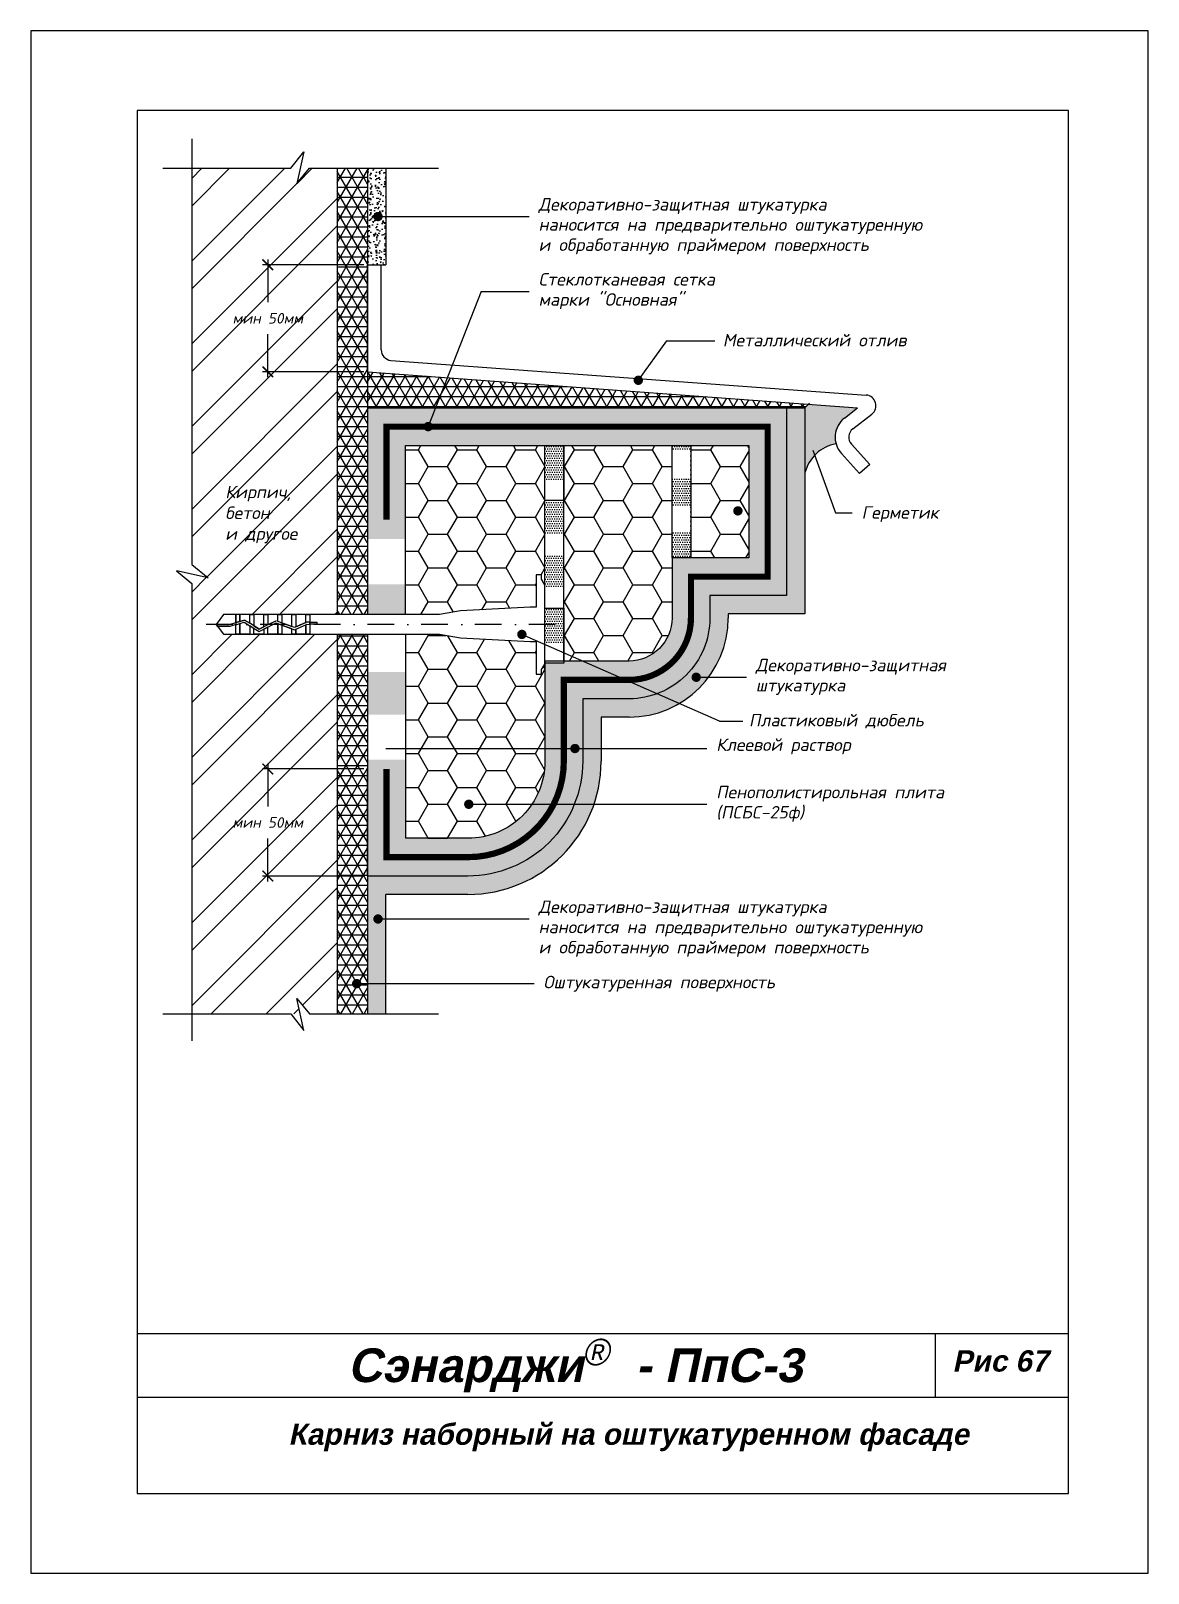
# Model space of a CAD drawing. Header units: inches. Extents: x 47 to 4151, y -1120 to 1902.
# Drawn here: x 1312.3 to 1522.3, y -418.8 to -128.8 of the extents above; entities that cross this region are included whole.
import ezdxf

# ---------------------------------------------------------------- set-up
doc = ezdxf.new("R2010")
doc.units = ezdxf.units.IN
doc.header["$LTSCALE"] = 10
doc.header["$MEASUREMENT"] = 0
doc.linetypes.add('DASHDOT', pattern=[1, 0.5, -0.25, 0, -0.25])
doc.linetypes.add('HIDDEN', pattern=[0.375, 0.25, -0.125])
doc.layers.add('dim', color=160, linetype='Continuous', lineweight=15)
doc.layers.add('Layer1', color=108, linetype='Continuous', lineweight=30)
for name, color, linetype in [('DUBEL', 142, 'Continuous'), ('hatch', 240, 'Continuous'), ('ndp', 242, 'Continuous'), ('ramka', 248, 'Continuous')]:
    doc.layers.add(name, color=color, linetype=linetype)
doc.layers.add('list', color=5, linetype='Continuous', plot=False)
doc.styles.add('ndp', font='ARIALBD.TTF', dxfattribs={"oblique": 12})
doc.styles.add('style2', font='romans.shx', dxfattribs={"oblique": 12})
doc.dimstyles.new('1', dxfattribs={"dimtxt": 2, "dimasz": 2, "dimexe": 1, "dimexo": 0.7, "dimgap": 2, "dimtad": 0, "dimtih": 1, "dimtoh": 1, "dimdec": 4, "dimzin": 0, "dimdsep": 46, "dimtxsty": 'style2', "dimblk": 'ARCHTICK', "dimcen": 1.5, "dimdle": 1, "dimadec": 0, "dimazin": 0, "dimtfac": 1, "dimtdec": 4, "dimtofl": 0, "dimtmove": 0, "dimatfit": 2, "dimldrblk": 'DOTSMALL', "dimfxl": 1, "dimtolj": 1, "dimtzin": 0, "dimarcsym": 0})
pattern_1 = [(50, (1064.4345, 192.433), (2.1035444, -0.1840363), [0.219956, -2.419518]), (355, (1064.4345, 192.433), (-0.406923, 2.205991), [0.175965, -1.9356146]), (100.4514, (1064.6098, 192.4176), (1.696623, 2.0219534), [0.186934, -2.056274]), (46.1842, (1064.4345, 193.0195), (3.129951, -0.485426), [0.329934, -3.629277]), (96.6356, (1064.6953, 192.979), (2.741131, 2.856844), [0.280401, -3.08441]), (351.1842, (1064.4345, 193.0195), (2.74113, 2.856846), [0.263947, -2.903422]), (21, (1064.7278, 192.8728), (1.750579, -1.1807803), [0.219956, -2.419518]), (326, (1064.7278, 192.8728), (0.713583, 2.126683), [0.175965, -1.9356146]), (71.4514, (1064.8736, 192.7744), (2.4641624, 0.945901), [0.186934, -2.056274]), (37.5, (1064.4345, 192.4329), (0.0356618, 0.97629425), [0, -1.9121526, 0, -1.964942, 0, -1.9429465]), (7.5, (1064.4345, 192.4329), (0.771517, 1.1567107), [0, -1.1203103, 0, -1.8681614, 0, -0.7405192]), (327.5, (1063.7805, 192.4329), (1.5655674, -0.0661478), [0, -0.7331874, 0, -2.2875445, 0, -3.0353956]), (317.5, (1063.4872, 192.4329), (1.710339, 0.2935828), [0, -0.9531436, 0, -1.5191642, 0, -2.1555708])]
pattern_2 = [(0, (820.61083, 192.43293), (0.21875, 0.4375), [0, -0.4375])]

msp = doc.modelspace()

# ---------------------------------------------------------------- texts
at = {"layer": 'ndp', "oblique": 12}
for s, height, style, p in [('Декоративно-защитная штукатурка', 2.34619952, 'style2', (1407.76403, -162.610599)), ('наносится на предварительно оштукатуренную', 2.34619952, 'style2', (1407.76403, -166.409208)), ('и обработанную праймером поверхность', 2.34619952, 'style2', (1407.76403, -170.207816)), ('Стеклотканевая сетка', 2.34619952, 'style2', (1407.76403, -176.711224)), ('марки "Основная"', 2.34619952, 'style2', (1407.76403, -180.509833)), ('Металлический отлив', 2.34619952, 'style2', (1442.396653, -188.154426)), ('Кирпич,', 2.3461995, 'style2', (1348.869833, -216.702501)), ('бетон', 2.3461995, 'style2', (1348.869833, -220.618641)), ('Герметик', 2.3461995, 'style2', (1468.47789, -220.552786)), ('и другое', 2.3461995, 'style2', (1348.869833, -224.53478)), ('Декоративно-защитная', 2.34619952, 'style2', (1448.585465, -249.245295)), ('штукатурка', 2.3461995, 'style2', (1448.585465, -253.043904)), ('Пластиковый дюбель', 2.34619952, 'style2', (1447.313584, -259.606132)), ('Клеевой раствор', 2.34619952, 'style2', (1441.147332, -264.21625)), ('Пенополистирольная плита', 2.34619952, 'style2', (1441.147332, -273.123671)), ('(ПСБС-25ф)', 2.3461995, 'style2', (1441.147332, -276.922279)), ('Декоративно-защитная штукатурка', 2.34619952, 'style2', (1407.76403, -294.694672)), ('наносится на предварительно оштукатуренную', 2.34619952, 'style2', (1407.76403, -298.493281)), ('и обработанную праймером поверхность', 2.34619952, 'style2', (1407.76403, -302.29189)), ('Оштукатуренная поверхность', 2.34619952, 'style2', (1408.672583, -308.845201)), ('Сэнарджи    - ПпС-3', 6.33260053, 'ndp', (1371.916793, -382.897735)), ('Рис 67', 4, 'ndp', (1485.543503, -380.920021)), ('Карниз наборный на оштукатуренном фасаде', 4, 'ndp', (1360.738898, -394.68848))]:
    msp.add_text(s, height=height, dxfattribs=dict(at, style=style)).set_placement(p)
at = {"layer": 'ndp', "insert": (1415.979596, -374.75865), "char_height": 5, "attachment_point": 1, "style": 'style2'}
msp.add_mtext('{\\fCentury Gothic|b0|i0|c204|p32;®}', dxfattribs=at)

# ---------------------------------------------------------------- blocks, each defined once
blk = doc.blocks.new('_ArchTick')
at = {"layer": 'DUBEL', "color": 0, "const_width": 0.15}
blk.add_lwpolyline([(-0.5, -0.5), (0.5, 0.5)], dxfattribs=at)
blk = doc.blocks.new('*D132')
at = {"layer": 'Defpoints', "color": 0}
for p in [(1375.63, -267.61), (1356.88, -287.74), (1375.63, -287.74)]:
    blk.add_point(p, dxfattribs=at)
at = {"layer": 'dim', "color": 0, "lineweight": -2}
for p, q in [((1356.88, -266.61), (1356.88, -274.66)), ((1374.93, -267.61), (1355.88, -267.61)), ((1356.88, -288.74), (1356.88, -280.68)), ((1374.93, -287.74), (1355.88, -287.74))]:
    blk.add_line(p, q, dxfattribs=at)
at = {"layer": 'dim', "color": 0, "lineweight": -2, "xscale": 2, "yscale": 2, "zscale": 2}
for p, rotation in [((1356.88, -267.61), 90), ((1356.88, -287.74), 270)]:
    blk.add_blockref('_ArchTick', p, dxfattribs=dict(at, rotation=rotation))
at = {"layer": 'dim', "color": 0, "insert": (1356.88, -277.67), "char_height": 2, "attachment_point": 5, "style": 'style2'}
blk.add_mtext('\\A1;{\\fRomanS|b0|i0|c204|p2;мин 50мм}', dxfattribs=at)
blk = doc.blocks.new('_DotSmall')
at = {"layer": 'DUBEL', "color": 0, "const_width": 0.5}
blk.add_lwpolyline([(-0.0625, 0, 1), (0.0625, 0, 1)], format="xyb", close=True, dxfattribs=at)
blk = doc.blocks.new('*D133')
at = {"layer": 'Defpoints', "color": 0}
for p in [(1375.63, -172.8), (1356.88, -192.94), (1375.63, -192.94)]:
    blk.add_point(p, dxfattribs=at)
at = {"layer": 'dim', "color": 0, "lineweight": -2}
for p, q in [((1374.93, -172.8), (1355.88, -172.8)), ((1356.88, -171.8), (1356.88, -179.86)), ((1356.88, -193.94), (1356.88, -185.88)), ((1374.93, -192.94), (1355.88, -192.94))]:
    blk.add_line(p, q, dxfattribs=at)
at = {"layer": 'dim', "color": 0, "lineweight": -2, "xscale": 2, "yscale": 2, "zscale": 2}
for p, rotation in [((1356.88, -172.8), 90), ((1356.88, -192.94), 270)]:
    blk.add_blockref('_ArchTick', p, dxfattribs=dict(at, rotation=rotation))
at = {"layer": 'dim', "color": 0, "insert": (1356.88, -182.87), "char_height": 2, "attachment_point": 5, "style": 'style2'}
blk.add_mtext('\\A1;{\\fRomanS|b0|i0|c204|p2;мин 50мм}', dxfattribs=at)

# ---------------------------------------------------------------- dimensions: what is measured, and where the dimension line sits
at = {"layer": 'dim'}
for base, p1, p2, picture, middle in [((1356.880518, -192.935178), (1375.632997, -172.800414), (1375.632997, -192.935178), '*D133', (1356.880518, -182.867796)), ((1356.880518, -287.740838), (1375.632997, -267.606074), (1375.632997, -287.740838), '*D132', (1356.880518, -277.673456))]:
    dim = msp.add_linear_dim(base=base, p1=p1, p2=p2, angle=270, text='{\\fRomanS|b0|i0|c204|p2;мин 50мм}', dimstyle='1', dxfattribs=at)
    dim.commit()
    dim.dimension.update_dxf_attribs({"geometry": picture, "text_midpoint": middle})

# ---------------------------------------------------------------- hatches: boundary and pattern name
at = {"layer": 'hatch'}
h = msp.add_hatch(dxfattribs=at)
h.set_pattern_fill('ANSI32', color=256, scale=29.327494, style=0)
h.set_pattern_definition([(45, (820.611, 192.433), (-7.77663, 7.77663), []), (45, (825.795, 192.433), (-7.77663, 7.77663), [])])
h.paths.add_polyline_path([(1369.934687, -154.668795), (1364.720838, -154.668795), (1362.348856, -157.555133), (1362.979974, -154.668795), (1342.572839, -154.668795), (1342.572839, -229.193062), (1345.687513, -231.647795), (1342.572839, -230.966751), (1342.572839, -313.659614), (1361.206285, -313.659614), (1362.979974, -313.659614), (1362.348856, -310.773276), (1364.720838, -313.659614), (1369.934687, -313.659614), (1369.934687, -242.295117), (1364.780228, -242.295117), (1364.001005, -242.295117), (1361.37378, -242.295117), (1358.746554, -242.295117), (1356.898552, -242.295117), (1354.271326, -242.295117), (1350.864877, -242.295117), (1348.538127, -242.295117), (1347.19542, -240.432269), (1348.538127, -238.569421), (1350.864877, -238.569421), (1351.644101, -238.569421), (1354.271326, -238.569421), (1356.898552, -238.569421), (1359.525777, -238.569421), (1362.153003, -238.569421), (1364.780228, -238.569421), (1369.934687, -238.569421)])
h.paths.add_polyline_path([(1348.597691, -276.164257), (1365.163345, -276.164257), (1365.163345, -279.182654), (1348.597691, -279.182654)], flags=24)
h.paths.add_polyline_path([(1348.597691, -181.358597), (1365.163345, -181.358597), (1365.163345, -184.376994), (1348.597691, -184.376994)], flags=24)
h.paths.add_polyline_path([(1348.43927, -225.778721), (1365.477147, -226.028071), (1366.225198, -222.508772), (1349.18732, -222.259422)], flags=24)
h.paths.add_polyline_path([(1348.605503, -221.080515), (1360.839258, -221.329865), (1361.587308, -217.810566), (1349.353553, -217.561216)], flags=24)
h.paths.add_polyline_path([(1348.202195, -218.100401), (1362.726287, -218.432868), (1363.723687, -213.740469), (1349.199595, -213.408002)], flags=24)
h = msp.add_hatch(dxfattribs=at)
h.set_pattern_fill('NET3', color=256, scale=15, style=0)
h.set_pattern_definition([(0, (820.6108, 192.433), (0, 1.875), []), (60, (820.6108, 192.433), (-1.6237976, 0.9375), []), (120, (820.6108, 192.433), (-1.6237976, -0.9375), [])])
h.paths.add_polyline_path([(1375.632997, -154.668795), (1369.934687, -154.668795), (1369.934687, -238.569421), (1375.632997, -238.569421), (1375.632997, -234.801684), (1375.632997, -223.866887), (1375.632997, -199.690864)])
h.paths.add_polyline_path([(1375.632997, -242.295117), (1369.934687, -242.295117), (1369.934687, -313.659614), (1375.632997, -313.659614)])
h = msp.add_hatch(dxfattribs=at)
h.set_pattern_fill('AR-CONC', color=256, scale=0.293275, style=0)
h.set_pattern_definition(pattern_1)
h.paths.add_polyline_path([(1379.088452, -163.734604), (1378.026331, -163.734604, -1), (1377.146506, -163.734604, -1), (1378.026331, -163.734604), (1379.088452, -163.734604), (1379.088452, -154.668795), (1375.632997, -154.668795), (1375.632997, -172.800414), (1379.088452, -172.800414)])
h = msp.add_hatch(dxfattribs=at)
h.set_pattern_fill('NET3', color=256, scale=15, style=0)
h.set_pattern_definition([(0, (1064.4345, 192.433), (0, 1.875), []), (60, (1064.4345, 192.433), (-1.6237976, 0.9375), []), (120, (1064.4345, 192.433), (-1.6237976, -0.9375), [])])
h.paths.add_polyline_path([(1375.632997, -192.935178), (1375.632997, -199.690864), (1454.385879, -199.690864), (1457.841334, -199.690864), (1458.505285, -199.034376)])
h = msp.add_hatch(dxfattribs=at)
h.set_pattern_fill('AR-CONC', color=256, scale=0.293275, style=0)
h.set_pattern_definition(pattern_1)
h.paths.add_polyline_path([(1457.841334, -225.28), (1454.385879, -223.58044), (1454.385879, -235.010344), (1439.957208, -235.010344), (1439.957208, -239.229457, -0.4142135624), (1424.775477, -254.411188), (1416.061248, -254.411188), (1416.061248, -263.765133), (1419.516703, -263.765133), (1419.516703, -257.866643), (1424.775477, -257.866643, 0.2368190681), (1439.716982, -250.369301), (1437.838369, -250.369301, -1), (1436.958544, -250.369301, -1), (1437.838369, -250.369301), (1439.716982, -250.369301, 0.1615476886), (1443.412662, -239.229457), (1443.412662, -238.465799), (1457.841334, -238.465799)])
h.paths.add_polyline_path([(1457.841334, -199.690864), (1454.385879, -199.690864), (1454.385879, -223.58044), (1457.841334, -225.28)])
h.paths.add_polyline_path([(1419.516703, -266.174059), (1419.516703, -263.765133), (1416.061248, -263.765133), (1416.061248, -266.174059, -0.0962203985), (1414.493035, -274.247676), (1418.178406, -274.247676, 0.0823192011)])
h.paths.add_polyline_path([(1418.178406, -274.247676), (1414.493035, -274.247676, -0.3058050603), (1394.494469, -287.740838), (1375.632997, -287.740838), (1375.632997, -313.659614), (1379.088452, -313.659614), (1379.088452, -295.818678), (1378.026331, -295.818678, -1), (1377.146506, -295.818678, -1), (1378.026331, -295.818678), (1379.088452, -295.818678), (1379.088452, -291.196293), (1394.494469, -291.196293, 0.3209506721)])
h = msp.add_hatch(dxfattribs=at)
h.set_pattern_fill('DOTS', color=256, scale=7, style=0)
h.set_pattern_definition(pattern_2)
h.paths.add_polyline_path([(1388.401483, -199.690864), (1375.632997, -199.690864), (1375.632997, -224.379152), (1382.731597, -224.379152), (1382.731597, -206.789465), (1447.287278, -206.789465), (1447.287278, -227.911743), (1432.858607, -227.911743), (1432.858607, -239.229457, -0.4142135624), (1424.775477, -247.312587), (1416.005728, -247.312587), (1424.079339, -250.861887), (1424.775477, -250.861887, 0.4142135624), (1436.407907, -239.229457), (1436.407907, -231.461044), (1450.836578, -231.461044), (1450.836578, -203.240165), (1387.453257, -203.240165, -1), (1386.573432, -203.240165, -0.5281359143), (1387.173576, -202.830471)])
h.paths.add_polyline_path([(1439.957208, -239.229457), (1439.957208, -235.010344), (1454.385879, -235.010344), (1454.385879, -199.690864), (1388.401483, -199.690864), (1387.173576, -202.830471, -0.3087841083), (1387.453257, -203.240165), (1450.836578, -203.240165), (1450.836578, -231.461044), (1436.407907, -231.461044), (1436.407907, -239.229457, -0.4142135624), (1424.775477, -250.861887), (1424.079339, -250.861887), (1430.02378, -253.475167, 0.3142224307)])
h.paths.add_polyline_path([(1416.061248, -254.411188), (1424.775477, -254.411188, 0.088475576), (1430.02378, -253.475167), (1424.079339, -250.861887), (1412.511947, -250.861887), (1412.511947, -263.765133), (1414.168337, -263.765133, -1), (1415.048162, -263.765133), (1416.061248, -263.765133)])
h.paths.add_polyline_path([(1412.511947, -250.861887), (1424.079339, -250.861887), (1416.005728, -247.312587), (1412.529577, -247.312587), (1412.529577, -247.703176), (1408.962647, -247.703176), (1408.962647, -247.876884), (1408.962647, -263.765133), (1412.511947, -263.765133)])
h.paths.add_polyline_path([(1416.061248, -266.174059), (1416.061248, -263.765133), (1415.048162, -263.765133, -1), (1414.168337, -263.765133), (1412.511947, -263.765133), (1412.511947, -266.174059, -0.1166847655), (1410.601804, -274.247676), (1414.493035, -274.247676, 0.0962203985)])
h.paths.add_polyline_path([(1412.511947, -266.174059), (1412.511947, -263.765133), (1408.962647, -263.765133), (1408.962647, -266.174059, -0.1490913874), (1406.500504, -274.247676), (1410.601804, -274.247676, 0.1166847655)])
h.paths.add_polyline_path([(1414.493035, -274.247676), (1406.500504, -274.247676, -0.2497016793), (1394.494469, -280.642237), (1382.731597, -280.642237), (1382.731597, -267.606074), (1382.731597, -265.883566), (1375.632997, -265.883566), (1375.632997, -287.740838), (1394.494469, -287.740838, 0.3058050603)])
h.paths.add_polyline_path([(1382.731597, -249.38181), (1375.632997, -249.38181), (1375.632997, -257.382662), (1382.731597, -257.382662)])
h.paths.add_polyline_path([(1382.731597, -232.880055), (1375.632997, -232.880055), (1375.632997, -238.569421), (1382.731597, -238.569421)], flags=17)
msp.add_hatch(color=256, dxfattribs=at).paths.add_polyline_path([(1465.272315, -201.618627), (1467.724407, -199.712881), (1458.505285, -199.034376), (1457.841334, -199.690864), (1457.841334, -211.957132, -0.3035028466), (1463.696233, -206.506274, -0.3083413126)])
h = msp.add_hatch(dxfattribs=at)
h.set_pattern_fill('HONEY', color=256, scale=29.327494, style=0)
h.set_pattern_definition([(0, (820.6108, 192.433), (5.498905, 3.174794), [3.665937, -7.331874]), (120, (820.6108, 192.433), (-5.498905, 3.174794), [3.665937, -7.331874]), (60, (820.6108, 192.433), (1e-08, 6.349589), [-7.331874, 3.665937])])
h.paths.add_polyline_path([(1408.962647, -247.876884), (1408.332937, -248.919054), (1408.332937, -249.760684), (1407.312074, -249.760684), (1407.312074, -243.652019), (1406.17598, -243.652019), (1393.119474, -242.970674), (1389.156825, -242.295117), (1382.731597, -242.295117), (1382.731597, -263.765133), (1408.962647, -263.765133)])
h.paths.add_polyline_path([(1408.962647, -266.174059), (1408.962647, -263.765133), (1382.731597, -263.765133), (1382.731597, -267.606074), (1382.731597, -280.642237), (1394.494469, -280.642237, 0.2497016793), (1406.500504, -274.247676), (1395.093632, -274.247676, -1), (1394.213808, -274.247676, -1), (1395.093632, -274.247676), (1406.500504, -274.247676, 0.1490913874)])
h.paths.add_polyline_path([(1408.962647, -206.789465), (1382.731597, -206.789465), (1382.731597, -238.569421), (1389.156825, -238.569421), (1393.119474, -237.893864), (1406.17598, -237.212519), (1407.312074, -237.212519), (1407.312074, -231.103854), (1408.332937, -231.103854), (1408.332937, -231.945484), (1408.962647, -232.987654)])
h.paths.add_polyline_path([(1432.858607, -227.911743), (1432.858607, -206.789465), (1412.529577, -206.789465), (1412.529577, -247.312587), (1424.775477, -247.312587, 0.4142135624), (1432.858607, -239.229457)])
h.paths.add_polyline_path([(1447.287278, -220.089005), (1445.627178, -219.272488, -0.794081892), (1444.792518, -219.078332, -1), (1445.672342, -219.078332, -0.1147763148), (1445.627178, -219.272488), (1447.287278, -220.089005), (1447.287278, -206.789465), (1436.425537, -206.789465), (1436.425537, -227.911743), (1447.287278, -227.911743)])
h = msp.add_hatch(dxfattribs=at)
h.set_pattern_fill('DOTS', color=256, scale=7, style=0)
h.set_pattern_definition(pattern_2)
h.paths.add_polyline_path([(1412.529577, -206.789465), (1408.962647, -206.789465), (1408.962647, -213.360016), (1412.529577, -213.360016)])
h.paths.add_polyline_path([(1412.529577, -217.11554), (1408.962647, -217.11554), (1408.962647, -223.295502), (1412.529577, -223.295502)])
h.paths.add_polyline_path([(1412.529577, -227.441615), (1408.962647, -227.441615), (1408.962647, -233.621577), (1412.529577, -233.621577)])
h.paths.add_polyline_path([(1412.529577, -237.377101), (1408.962647, -237.377101), (1408.962647, -243.947652), (1412.529577, -243.947652)])
h = msp.add_hatch(dxfattribs=at)
h.set_pattern_fill('DOTS', color=256, scale=7, style=0)
h.set_pattern_definition(pattern_2)
h.paths.add_polyline_path([(1436.425537, -206.789465), (1432.858607, -206.789465), (1432.858607, -207.699698), (1436.295498, -207.699698), (1436.295498, -218.025773), (1436.295498, -223.18881), (1432.858607, -223.18881), (1432.858607, -227.911743), (1436.425537, -227.911743)])
h.paths.add_polyline_path([(1436.295498, -212.862735), (1432.858607, -212.862735), (1432.858607, -218.025773), (1436.295498, -218.025773)], flags=16)

# ---------------------------------------------------------------- linework, layer by layer
at = {"layer": 'DUBEL', "linetype": 'DASHDOT'}
msp.add_line((1410.915444, -240.432269), (1342.882872, -240.432269), dxfattribs=at)
at = {"layer": 'DUBEL', "linetype": 'HIDDEN', "const_width": 1.17}
msp.add_lwpolyline([(1379.182297, -220.739508), (1379.182297, -203.240165), (1450.836578, -203.240165), (1450.836578, -231.461044), (1436.407907, -231.461044), (1436.407907, -239.229457, -0.4142135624), (1424.775477, -250.861887), (1412.511947, -250.861887), (1412.511947, -266.174059, -0.4142135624), (1394.494469, -284.191537), (1379.182297, -284.191537), (1379.182297, -267.606074)], format="xyb", dxfattribs=at)
at = {"layer": 'DUBEL'}
msp.add_lwpolyline([(1406.17598, -243.652019), (1407.312074, -243.652019), (1407.312074, -249.760684), (1408.332937, -249.760684), (1408.332937, -248.919054), (1408.962647, -247.876884), (1408.962647, -232.987654), (1408.332937, -231.945484), (1408.332937, -231.103854), (1407.312074, -231.103854), (1407.312074, -237.212519), (1406.17598, -237.212519), (1393.119474, -237.893864), (1389.156825, -238.569421), (1364.780228, -238.569421), (1364.780228, -240.017389), (1366.07063, -240.017389), (1366.07063, -240.412819), (1364.780228, -240.412819), (1364.780228, -240.017389), (1364.780228, -242.295117), (1364.001005, -242.295117), (1364.001005, -240.491969), (1364.177601, -240.412819), (1364.780228, -240.432269), (1364.780228, -240.017389), (1364.093038, -240.017389), (1364.001005, -240.058638), (1364.001005, -238.569421), (1364.780228, -238.569421), (1362.153003, -238.569421), (1362.153003, -240.886904), (1364.001005, -240.058638), (1361.889458, -241.005023), (1361.37378, -240.815959), (1361.37378, -238.569421), (1362.153003, -238.569421), (1359.525777, -238.569421), (1359.525777, -240.138423), (1361.37378, -240.815959), (1358.746554, -239.852736), (1358.746554, -238.569421), (1359.525777, -238.569421), (1356.898552, -238.569421), (1356.898552, -240.432269), (1358.421862, -239.733693), (1356.119329, -240.899851), (1356.119329, -238.569421), (1356.898552, -238.569421), (1354.271326, -238.569421), (1354.271326, -240.432269), (1354.271326, -240.704193), (1355.276171, -241.326883), (1356.119329, -240.899851), (1355.276171, -241.326883), (1353.492103, -240.221318), (1353.492103, -238.569421), (1354.271326, -238.569421), (1351.644101, -238.569421), (1351.644101, -239.856498), (1352.496759, -239.604515), (1353.492103, -240.221318), (1352.496759, -239.604515), (1351.644101, -239.856498), (1351.644101, -238.569421), (1350.864877, -238.569421), (1350.864877, -240.086778), (1351.644101, -239.856498), (1350.864877, -240.086778), (1350.864877, -238.569421), (1348.538127, -238.569421), (1347.19542, -240.432269), (1349.695802, -240.432269), (1350.864877, -240.086778), (1350.864877, -240.432269), (1349.753009, -240.8277), (1347.480439, -240.8277), (1347.19542, -240.432269), (1348.538127, -242.295117), (1350.864877, -242.295117), (1350.864877, -240.499115), (1351.644101, -240.268834), (1351.644101, -242.295117), (1351.644101, -240.432269), (1351.644101, -240.268834), (1352.438998, -240.033922), (1353.492103, -240.686519), (1353.492103, -242.295117), (1350.864877, -242.295117), (1354.271326, -242.295117), (1354.271326, -241.169394), (1353.492103, -240.686519), (1355.256683, -241.780007), (1356.119329, -241.343105), (1356.119329, -242.295117), (1354.271326, -242.295117), (1356.898552, -242.295117), (1356.898552, -240.948454), (1356.119329, -241.343105), (1358.447156, -240.164136), (1359.525777, -240.559593), (1359.525777, -242.295117), (1356.898552, -242.295117), (1358.746554, -242.295117), (1358.746554, -240.432269), (1358.746554, -240.273905), (1358.746554, -242.295117), (1361.37378, -242.295117), (1361.37378, -241.237129), (1359.525777, -240.559593), (1361.904383, -241.431665), (1362.153003, -241.320235), (1362.153003, -242.295117), (1362.153003, -241.320235), (1364.001005, -240.491969), (1364.001005, -242.295117), (1361.37378, -242.295117), (1364.780228, -242.295117), (1389.156825, -242.295117), (1393.119474, -242.970674), (1406.17598, -243.652019)], close=True, dxfattribs=at)
at = {"layer": 'hatch'}
for points in [[(1342.572839, -149.118375), (1342.572839, -229.193062), (1345.687513, -231.647795), (1339.6865, -230.335633), (1342.572839, -232.707615), (1342.572839, -318.737392)], [(1337.168073, -154.668795), (1361.206285, -154.668795), (1363.661018, -151.554121), (1362.348856, -157.555133), (1364.720838, -154.668795), (1388.981531, -154.668795)], [(1337.168073, -313.659614), (1361.206285, -313.659614), (1363.661018, -316.774288), (1362.348856, -310.773276), (1364.720838, -313.659614), (1388.981531, -313.659614)]]:
    msp.add_lwpolyline(points, dxfattribs=at)
for points in [[(1408.962647, -206.789465), (1412.529577, -206.789465), (1412.529577, -217.11554), (1408.962647, -217.11554)], [(1408.962647, -237.377101), (1412.529577, -237.377101), (1412.529577, -247.703176), (1408.962647, -247.703176)]]:
    msp.add_lwpolyline(points, close=True, dxfattribs=at)
at = {"layer": 'Layer1'}
for p, q in [((1369.934687, -154.668795), (1369.934687, -238.569421)), ((1375.632997, -154.668795), (1375.632997, -215.487756)), ((1379.088452, -154.668795), (1379.088452, -172.800414)), ((1375.632997, -192.935178), (1375.632997, -172.800414)), ((1375.632997, -172.800414), (1379.088452, -172.800414)), ((1378.192659, -188.79917), (1378.192659, -172.800414)), ((1375.632997, -192.935178), (1375.632997, -181.184396)), ((1379.99824, -190.789697), (1469.371783, -197.301941)), ((1375.632997, -192.935178), (1467.724407, -199.712881)), ((1454.385879, -199.690864), (1457.841334, -199.690864)), ((1457.841334, -199.690864), (1458.709574, -198.832384)), ((1457.841334, -199.690864), (1457.841334, -238.465799)), ((1465.272315, -201.618627), (1467.724407, -199.712881)), ((1466.843058, -203.639676), (1470.404669, -200.871622)), ((1408.962647, -247.312587), (1408.962647, -206.789465)), ((1412.529577, -247.312587), (1412.529577, -206.789465)), ((1432.858607, -227.911743), (1432.858607, -206.789465)), ((1436.425537, -227.911743), (1436.425537, -206.789465)), ((1464.682336, -208.270353), (1468.10841, -212.074233)), ((1466.584276, -206.557316), (1470.01035, -210.361195)), ((1470.01035, -210.361195), (1468.10841, -212.074233)), ((1457.841334, -238.465799), (1443.412662, -238.465799)), ((1443.412662, -238.465799), (1443.412662, -239.229457)), ((1369.934687, -242.295117), (1369.934687, -313.659614)), ((1375.632997, -242.295117), (1375.632997, -313.659614)), ((1382.731597, -242.295117), (1382.731597, -267.606074)), ((1424.775477, -257.866643), (1419.516703, -257.866643)), ((1419.516703, -257.866643), (1419.516703, -266.174059)), ((1382.731597, -267.606074), (1382.731597, -280.642237)), ((1394.494469, -291.196293), (1379.088452, -291.196293)), ((1379.088452, -313.659614), (1379.088452, -291.196293))]:
    msp.add_line(p, q, dxfattribs=at)
for points in [[(1375.632997, -199.690864), (1454.385879, -199.690864), (1454.385879, -235.010344), (1439.957208, -235.010344), (1439.957208, -239.229457, -0.4142135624), (1424.775477, -254.411188), (1416.061248, -254.411188), (1416.061248, -266.174059, -0.4142135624), (1394.494469, -287.740838), (1375.632997, -287.740838), (1375.632997, -267.606074)], [(1382.731597, -206.789465), (1447.287278, -206.789465), (1447.287278, -227.911743), (1432.858607, -227.911743), (1432.858607, -239.229457, -0.4142135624), (1424.775477, -247.312587), (1408.962647, -247.312587), (1408.962647, -266.174059, -0.4142135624), (1394.494469, -280.642237), (1382.731597, -280.642237)]]:
    msp.add_lwpolyline(points, format="xyb", dxfattribs=at)
for points in [[(1375.632997, -199.690864), (1375.632997, -238.569421)], [(1382.731597, -238.569421), (1382.731597, -206.789465)]]:
    msp.add_lwpolyline(points, dxfattribs=at)
for centre, radius, start, end in [((1380.192659, -188.79917), 2, 180, 264.42149526), ((1469.177364, -199.292469), 2, 307.85405672, 84.42149526), ((1468.070363, -205.218829), 4.559662, 127.85405672, 222.00869687), ((1468.070363, -205.218829), 2, 127.85405672, 222.00869687), ((1464.845153, -213.61023), 7.196264, 99.18687157, 166.71964422), ((1424.775477, -239.229457), 18.637185, 270, 0), ((1394.494469, -266.174059), 25.022234, 270, 0)]:
    msp.add_arc(centre, radius, start, end, dxfattribs=at)
at = {"layer": 'list'}
msp.add_lwpolyline([(1312.340123, -418.822072), (1522.340123, -418.822072), (1522.340123, -128.822072), (1312.340123, -128.822072)], close=True, dxfattribs=at)
at = {"layer": 'ndp'}
for p, q in [((1377.586419, -163.734604), (1406.011197, -163.734604)), ((1396.949268, -177.835229), (1387.013344, -203.240165)), ((1396.949268, -177.835229), (1406.011197, -177.835229)), ((1431.833519, -187.099302), (1426.514156, -194.525473)), ((1431.833519, -187.099302), (1440.895448, -187.099302)), ((1459.333643, -207.650064), (1463.571809, -219.43977)), ((1463.571809, -219.43977), (1466.725056, -219.43977)), ((1441.756104, -258.632902), (1404.628206, -242.310829)), ((1437.398456, -250.369301), (1446.832632, -250.369301)), ((1441.756104, -258.632902), (1446.145701, -258.632902)), ((1379.059052, -263.765133), (1439.394499, -263.765133)), ((1394.65372, -274.247676), (1439.394499, -274.247676)), ((1377.586419, -295.818678), (1406.011197, -295.818678)), ((1373.589681, -307.971823), (1406.91975, -307.971823))]:
    msp.add_line(p, q, dxfattribs=at)
at = {"layer": 'ndp', "const_width": 0.879825}
for points in [[(1377.146506, -163.734604, -1), (1378.026331, -163.734604, -1)], [(1426.074243, -194.525473, 1), (1426.954068, -194.525473, 1)], [(1386.573432, -203.240165, -1), (1387.453257, -203.240165, -1)], [(1444.792518, -219.078332, 1), (1445.672342, -219.078332, 1)], [(1404.188294, -242.310829, 1), (1405.068118, -242.310829, 1)], [(1436.958544, -250.369301, 1), (1437.838369, -250.369301, 1)], [(1414.168337, -263.765133, 1), (1415.048162, -263.765133, 1)], [(1394.213808, -274.247676, 1), (1395.093632, -274.247676, 1)], [(1377.146506, -295.818678, -1), (1378.026331, -295.818678, -1)], [(1373.149769, -307.971823, -1), (1374.029594, -307.971823, -1)]]:
    msp.add_lwpolyline(points, format="xyb", close=True, dxfattribs=at)
at = {"layer": 'ramka'}
for p, q in [((1507.340123, -373.822072), (1332.340123, -373.822072)), ((1482.340123, -373.822072), (1482.340123, -385.822072)), ((1507.340123, -385.822072), (1332.340123, -385.822072))]:
    msp.add_line(p, q, dxfattribs=at)
msp.add_lwpolyline([(1332.340123, -403.822072), (1507.340123, -403.822072), (1507.340123, -143.822072), (1332.340123, -143.822072)], close=True, dxfattribs=at)

msp.set_redraw_order([(e.dxf.handle, doc.entitydb.next_handle()) for e in msp.query("TEXT MTEXT ATTDEF DIMENSION ARC_DIMENSION")])  # texts and dimensions are drawn at this point

doc.saveas('drawing.dxf')
